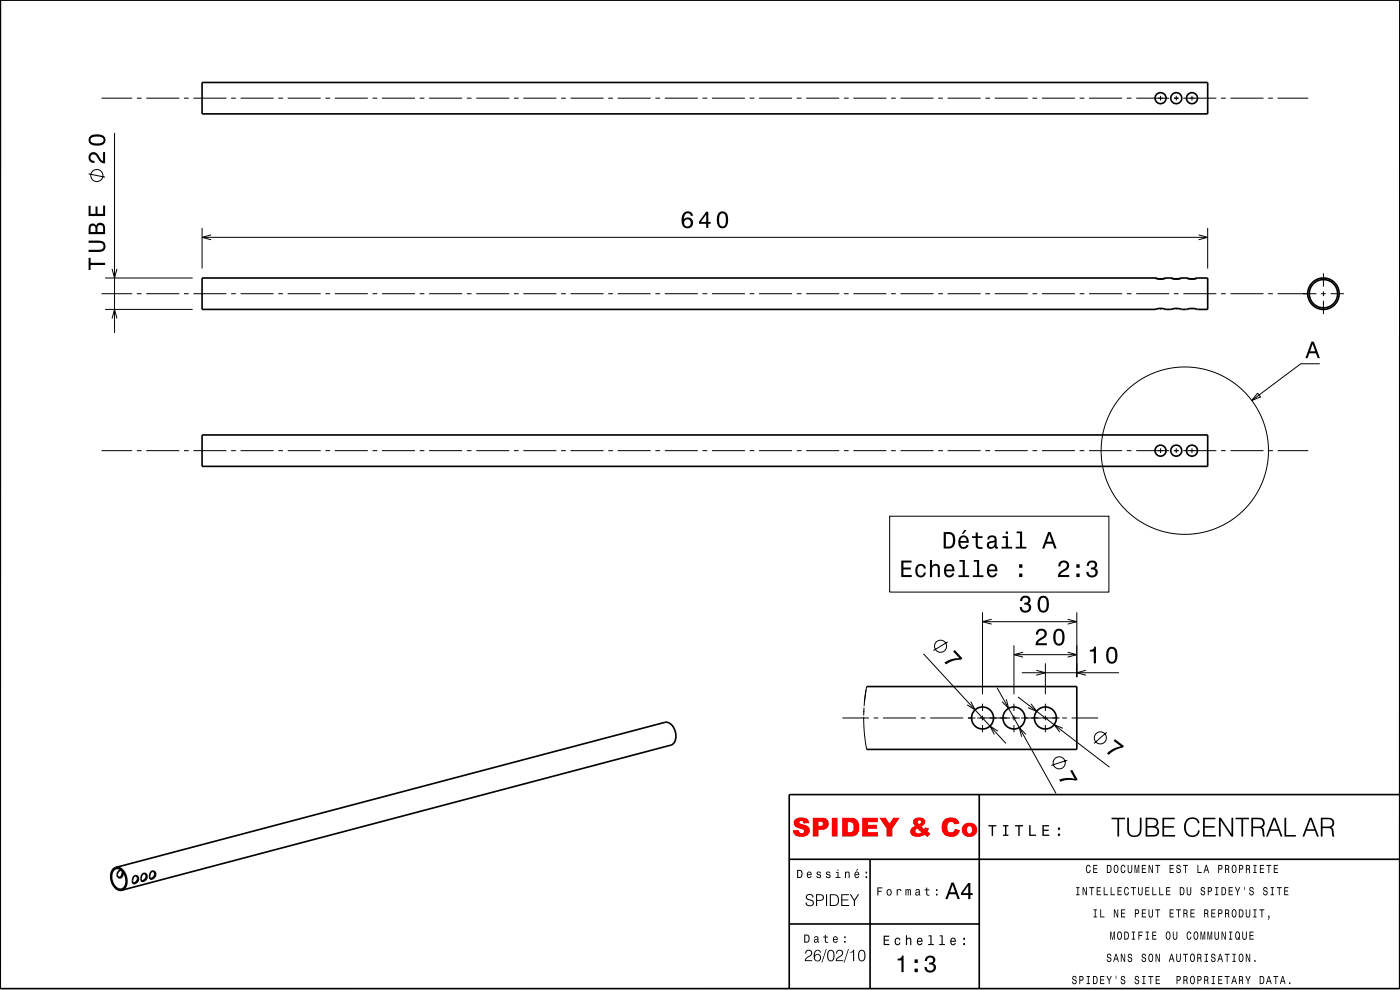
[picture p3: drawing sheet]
<svg xmlns="http://www.w3.org/2000/svg" width="297mm" height="210mm" viewBox="0 0 297 210" stroke-linecap="round" stroke-linejoin="round" font-family="sans-serif">
<g fill="none" stroke="#000" stroke-width=".21">
<path d="M246.2 19.3h.1M249.5 19.3h.1M252.9 19.3h.1M21.5 20.8h6.5M29 20.8h1M31 20.8h7M39 20.8h1M41 20.8h7M49 20.8h1M51 20.8h7M59 20.8h1M61 20.8h7"/>
<path d="M69 20.8h1M71 20.8h7M79 20.8h1M81 20.8h7M89 20.8h1M91 20.8h7M99 20.8h1M101 20.8h7M109 20.8h1M111 20.8h7M119 20.8h1M121 20.8h7"/>
<path d="M129 20.8h1M131 20.8h7M139 20.8h1M141 20.8h7M149 20.8h1M151 20.8h7M159 20.8h1M161 20.8h7M169 20.8h1M171 20.8h7M179 20.8h1M181 20.8h7"/>
<path d="M189 20.8h1M191 20.8h7M199 20.8h1M201 20.8h7M209 20.8h1M211 20.8h7M219 20.8h1M221 20.8h7M229 20.8h1M231 20.8h7M239 20.8h1M241 20.8h7"/>
<path d="M246.2 20.3v1M246.2 22.3h.1M249 20.8h1M249.5 20.3v1M249.5 22.3h.1M251 20.8h7M252.9 20.3v1M252.9 22.3h.1M259 20.8h1M261 20.8h7M269 20.8h1M271 20.8h6.5"/>
<path d="M22.3 59h18.6M42.9 48.3v8.7M246.2 58.9v.3M249.5 58.9v.3M252.9 58.9v.3M256.2 48.3v8.7M280.8 58v2.8M21.5 62.3h6.5M22.3 65.6h18.6M29 62.3h1M31 62.3h7M39 62.3h1"/>
<path d="M41 62.3h7M49 62.3h1M51 62.3h7M59 62.3h1M61 62.3h7M69 62.3h1M71 62.3h7M79 62.3h1M81 62.3h7M89 62.3h1M91 62.3h7M99 62.3h1"/>
<path d="M101 62.3h7M109 62.3h1M111 62.3h7M119 62.3h1M121 62.3h7M129 62.3h1M131 62.3h7M139 62.3h1M141 62.3h7M149 62.3h1M151 62.3h7M159 62.3h1"/>
<path d="M161 62.3h7M169 62.3h1M171 62.3h7M179 62.3h1M181 62.3h7M189 62.3h1M191 62.3h7M199 62.3h1M201 62.3h7M209 62.3h1M211 62.3h7M219 62.3h1"/>
<path d="M221 62.3h7M229 62.3h1M231 62.3h7M239 62.3h1M241 62.3h7M246.2 65.4v.3M249 62.3h1M249.5 65.4v.3M251 62.3h7M252.9 65.4v.3M259 62.3h1M261 62.3h7"/>
<path d="M269 62.3h1M271 62.3h8.3M280.3 62.3h1M280.8 61.8v1M280.8 63.8v2.8M282.3 62.3h2.8M21.5 95.6h6.5M29 95.6h1M31 95.6h7M39 95.6h1M41 95.6h7M49 95.6h1"/>
<path d="M51 95.6h7M59 95.6h1M61 95.6h7M69 95.6h1M71 95.6h7M79 95.6h1M81 95.6h7M89 95.6h1M91 95.6h7M99 95.6h1M101 95.6h7M109 95.6h1"/>
<path d="M111 95.6h7M119 95.6h1M121 95.6h7M129 95.6h1M131 95.6h7M139 95.6h1M141 95.6h7M149 95.6h1M151 95.6h7M159 95.6h1M161 95.6h7M169 95.6h1"/>
<path d="M171 95.6h7M179 95.6h1M181 95.6h7M189 95.6h1M191 95.6h7M199 95.6h1M201 95.6h7M209 95.6h1M211 95.6h7M219 95.6h1M221 95.6h7M229 95.6h1"/>
<path d="M231 95.6h7M239 95.6h1M241 95.6h7M246.2 94.1h.1M246.2 95.1v1M246.2 97.1h.1M249 95.6h1M249.5 94.1h.1M249.5 95.1v1M249.5 97.1h.1M251 95.6h7M252.9 94.1h.1"/>
<path d="M252.9 95.1v1M252.9 97.1h.1M259 95.6h1M261 95.6h7M269 95.6h1M271 95.6h6.5M208.4 129.9v17.4M215.1 136.9v10.4M228.4 129.9v13.7M178.7 152.3h5.6M183.2 152.1l.2 3.5 .5 3.4M183.2 152.3h.1"/>
<path d="M183.3 150.8l-.1 1M183.3 150.1l-.1 1M183.7 146.3l-.4 3.5M183.9 145.6l-.5 3.5M185.3 152.3h1M187.3 152.3h7M195.3 152.3h1M197.3 152.3h7M205.3 152.3h1.6M207.3 152.3h7M208.4 149.3v1.5M208.4 151.8v1"/>
<path d="M208.4 153.8v1.5M214.6 152.3h1.7M215.1 149.3v1.5M215.1 151.8v1M215.1 153.8v1.5M216.6 152.3h8.2M221.8 140.7v6.6M221.8 149.3v1.5M221.8 151.8v1M221.8 153.8v1.5M225.3 152.3h1M227.3 152.3h5.7"/>
<circle cx="251.3" cy="95.6" r="17.8"/>
</g>
<g fill="none" stroke="#000" stroke-width=".35">
<path d="M42.9 17.5h213.3v6.7h-213.3zM245 59h-202.1v6.6h202.1l1.1-.2 1.3 .2 2-.2 1.3 .2 2.1-.2 1.2 .2h2.2v-6.6h-2.2l-1 .2-1.3-.2M245 59l1.1 .2 2.3-.2M245 59l1.1 .2 1.2-.2M248.4 59l1 .2 2.3-.2M248.4 59l1 .2 1.2-.2M251.7 59l1.1 .2 1.2-.2M42.9 92.3h213.3v6.6h-213.3zM183.9 145.6h44.5v13.4h-44.5M207.7 168.6v41.1M296.9 168.6h-129.5v41.1M24.2 184.5a1.42 1.42 0 0 1 2.2 .9 2.3 2.3 0 0 1-.6 3.2 2.31 2.31 0 0 1-2.1-2.8l.1-.7z"/>
<path d="M24.6 184l116.4-30.8a2.52 2.52 0 0 1 2.4 2.9v.3a1.76 1.76 0 0 1-1.1 1.7l-116.5 30.7M24.6 184a2.49 2.49 0 0 0-.7 3.6l.3 .4a1.68 1.68 0 0 0 1.6 .8M24.6 184a2.52 2.52 0 0 1 2.3 2.9v.2a1.76 1.76 0 0 1-1.1 1.7M25.7 184.5l-.5 .3-.3 .4v.4l.2 .4 .4 .2 .3-.2 .3-1M25.9 184.7l-.2 1.1-.2 .3h-.3M28.4 185.9l.6-.1 .4 .6-.3 .7-.6 .3-.3-.1-.1-.4zM28.9 185.8l.3 .4-.1 .5-.3 .5-.6 .2M30.2 185.4l.3-.1h.4l.3 .6-.3 .7-.6 .3-.3-.1-.1-.3zM30.7 185.3l.3 .4v.5l-.4 .4-.5 .3M32.1 185l.2-.2h.3l.4 .6-.2 .7-.7 .4-.2-.1-.2-.4zM32.5 184.8l.3 .4v.5l-.4 .5-.5 .2M167.4 196h40.3"/>
<path d="M167.4 182.3h129.5M184.6 182.3v27.4M296.9 209.7h-296.9l.1-209.7h296.9l-.1 209.7"/>
<circle cx="246.2" cy="20.8" r="1.17"/>
<circle cx="249.5" cy="20.8" r="1.17"/>
<circle cx="252.9" cy="20.8" r="1.17"/>
<circle cx="280.8" cy="62.3" r="3"/>
<circle cx="280.8" cy="62.3" r="3.3"/>
<circle cx="246.2" cy="95.6" r="1.17"/>
<circle cx="249.5" cy="95.6" r="1.17"/>
<circle cx="252.9" cy="95.6" r="1.17"/>
<circle cx="208.4" cy="152.3" r="2.33"/>
<circle cx="215.1" cy="152.3" r="2.33"/>
<circle cx="221.8" cy="152.3" r="2.33"/>
</g>
<g fill="#000">
<path d="M209.7 175v.3h.7v2h.3v-2h.7v-.3zM212.8 175v.3h.4v1.7h-.4v.3h1.1v-.3h-.4v-1.7h.4v-.3zM215.3 175v.3h.7v2h.3v-2h.7v-.3zM218.3 175v2.3h1.5v-.3h-1.2v-2zM221.1 175v2.3h1.5v-.3h-1.2v-.7h1.1v-.3h-1.1v-.7h1.2v-.3zM224.4 176.8v.5h.5v-.5zM224.4 175.5v.5h.5v-.5z" fill-rule="evenodd"/>
<path d="M235.8 173.5v.3h1.2v3.7h.4v-3.7h1.3v-.3zM239.1 173.5v2.5a1.52 1.52 0 0 0 1.5 1.6 1.52 1.52 0 0 0 1.6-1.6v-2.5h-.4v2.5a1.16 1.16 0 0 1-1.2 1.2 1.16 1.16 0 0 1-1.1-1.2v-2.5zM243 173.5v4a4.1 4.1 0 0 0 2.6-.3 1.1 1.1 0 0 0-.5-1.9 1.02 1.02 0 0 0 .6-1.3 1.02 1.02 0 0 0-1.3-.5zM243.4 173.8a1.88 1.88 0 0 1 1.9 .4 .69 .69 0 0 1-.6 1h-1.3zM243.4 175.5h1.1a.82 .82 0 0 1 1 .9 .82 .82 0 0 1-1 .7h-1.1zM246.6 173.5v4h2.7v-.4h-2.3v-1.5h2v-.4h-2v-1.4h2.2v-.3zM251.7 173.9a2.55 2.55 0 0 0 .5 3.5 1.6 1.6 0 0 0 2.3-1.3h-.3a1.26 1.26 0 0 1-1.3 1.2 1.26 1.26 0 0 1-1.2-1.1 1.8 1.8 0 0 1 1.2-2.5 1.08 1.08 0 0 1 1.2 .9h.4a1.6 1.6 0 0 0-1.2-1.2 1.6 1.6 0 0 0-1.6 .5zM255.2 173.5v4h2.7v-.4h-2.3v-1.5h2v-.4h-2v-1.4h2.2v-.3zM258.6 173.5v4h.4v-3.5l2.2 3.5h.4v-4h-.4v3.4l-2.2-3.4zM262.1 173.5v.3h1.3v3.7h.3v-3.7h1.3v-.3zM265.5 173.5v4h.3v-1.8h1.6a1.43 1.43 0 0 1 .5 1.6l.1 .2h.4l-.2-1.1a.83 .83 0 0 0-.5-.9 1.11 1.11 0 0 0 .5-1.4 1.11 1.11 0 0 0-1.4-.6zM265.8 173.8h1.1a.81 .81 0 0 1 1 .7 .81 .81 0 0 1-1 .8h-1.1zM270.1 173.5l-1.5 4h.4l.4-1.3h1.8l.5 1.3h.4l-1.6-4zM270.3 173.8l.8 2.1h-1.5zM272.5 173.5v4h2.4v-.4h-2v-3.6zM277.8 173.5l-1.5 4h.4l.4-1.3h1.8l.5 1.3h.4l-1.5-4zM278 173.8l.8 2.1h-1.5zM280.2 173.5v4h.4v-1.8h1.5a1.2 1.2 0 0 1 .5 1.3l.1 .5h.4l-.2-1.1a.84 .84 0 0 0-.5-.9 1.11 1.11 0 0 0 .6-1.4 1.11 1.11 0 0 0-1.5-.6zM280.6 173.8h1a.81 .81 0 0 1 1.1 .7 .81 .81 0 0 1-1.1 .8h-1z" fill-rule="evenodd"/>
<path d="M169.1 184.5v1.7a.93 .93 0 0 0 1.1-.5 .93 .93 0 0 0-.4-1.2zM169.3 184.7a.65 .65 0 0 1 .7 .7 .65 .65 0 0 1-.7 .6zM171.3 185l-.1 .3a.62 .62 0 0 0 0 .7 .62 .62 0 0 0 .8 .2l.2-.3-.6 .2-.2-.5 .8-.1a.53 .53 0 0 0-.3-.6 .53 .53 0 0 0-.6 .1zM171.5 185.2l.3-.1 .2 .4h-.6zM173.3 185a.52 .52 0 0 0 .1 .6 .52 .52 0 0 0 .5 .1 .28 .28 0 0 1-.2 .4 .28 .28 0 0 1-.3-.3h-.2a.47 .47 0 0 0 .6 .5 .47 .47 0 0 0 .2-.8l-.5-.1a.25 .25 0 0 1 .2-.4 .25 .25 0 0 1 .3 .3h.2l-.3-.4zM175.4 185a.52 .52 0 0 0 0 .6 .52 .52 0 0 0 .6 .1 .28 .28 0 0 1-.3 .4 .28 .28 0 0 1-.3-.3h-.2a.47 .47 0 0 0 .6 .5 .47 .47 0 0 0 .2-.8l-.5-.1a.25 .25 0 0 1 .2-.4 .25 .25 0 0 1 .3 .3h.2l-.3-.4zM177.3 185v.1h.4v1h-.5v.1h1.1v-.1h-.4v-1.1zM177.7 184.5v.2h.2v-.2zM179.3 184.9v1.3h.2v-.9l.3-.2 .2 .2v.9h.2v-.8a.41 .41 0 0 0-.2-.5 .41 .41 0 0 0-.5 .2v-.2zM181.8 184.3l-.2 .4 .5-.4zM181.4 185l-.1 .3a.62 .62 0 0 0 0 .7 .62 .62 0 0 0 .8 .2l.2-.3-.6 .2-.2-.5 .8-.1a.53 .53 0 0 0-.3-.6 .53 .53 0 0 0-.6 .1zM181.6 185.2l.3-.1 .2 .4h-.6zM183.6 185.9v.3h.4v-.3zM183.6 184.9v.4h.4v-.4z" fill-rule="evenodd"/>
<path d="M171.2 189.8a.73 .73 0 0 0-.2 .9 .73 .73 0 0 0 .9 .3 .56 .56 0 0 1 .5 .8 .56 .56 0 0 1-.9 .2l-.3-.3-.1-.3h-.2a.88 .88 0 0 0 .9 .9 .88 .88 0 0 0 .8-1l-.4-.4-.6-.2a.46 .46 0 0 1-.4-.5 .46 .46 0 0 1 .6-.4 .54 .54 0 0 1 .6 .6h.2a.87 .87 0 0 0-.5-.8 .87 .87 0 0 0-.9 .2zM173.1 189.7v2.5h.2v-1.1a1.07 1.07 0 0 0 1.5-.7 .68 .68 0 0 0-.8-.7zM173.3 189.9h.7a.5 .5 0 0 1 .6 .4 .5 .5 0 0 1-.4 .6h-.9zM175.2 189.7v2.5h.3v-2.5zM176 189.7v2.5a1.66 1.66 0 0 0 1.9-.5 1.27 1.27 0 0 0 0-1.4 1.27 1.27 0 0 0-1.3-.6zM176.3 189.9a1.22 1.22 0 0 1 1.4 .5 1.12 1.12 0 0 1-.1 1.3 1.12 1.12 0 0 1-1.3 .3zM178.5 189.7v2.5h1.6v-.2h-1.4v-1h1.3v-.2h-1.3v-.9h1.4v-.2zM180.3 189.7l.8 1.4v1.1h.3v-1.1l.9-1.4h-.3l-.7 1.2-.8-1.2z" fill-rule="evenodd"/>
<path d="M170.6 198.2v1.8a.92 .92 0 0 0 1.1-.6 .92 .92 0 0 0-.4-1.1zM170.8 198.4a.65 .65 0 0 1 .7 .7 .65 .65 0 0 1-.7 .7zM172.8 198.7l-.1 .3h.2a.26 .26 0 0 1 .3-.2 .26 .26 0 0 1 .2 .3 .49 .49 0 0 0-.7 .2 .49 .49 0 0 0 .2 .7l.5-.2 .1 .1 .3 .1v-.2h-.2l-.1-1.1-.3-.1zM172.9 199.5a.28 .28 0 0 1 .5 0 .28 .28 0 0 1-.5 0zM175 198.3v.4h-.4v.2h.4l.1 1 .6 .1v-.2l-.5-.1v-.2v-.6h.5v-.2h-.5v-.4zM176.8 198.8l-.1 .2a.62 .62 0 0 0 .1 .8 .62 .62 0 0 0 .7 .1l.2-.3-.6 .2-.2-.4 .8-.1a.53 .53 0 0 0-.2-.6 .53 .53 0 0 0-.7 .1zM177 198.9l.3-.1 .2 .4h-.6zM179.1 199.6v.4h.3v-.4zM179.1 198.6v.4h.3v-.4z" fill-rule="evenodd"/>
<path d="M186.1 188.2v1.7h.2v-.7h.7v-.2h-.7v-.6h.9v-.2zM188.2 188.8l-.1 .2a.62 .62 0 0 0 .1 .8 .62 .62 0 0 0 .8 0l.1-.2a.62 .62 0 0 0-.1-.8 .62 .62 0 0 0-.8 0zM188.4 188.9l.1-.1a.49 .49 0 0 1 .5 .5 .49 .49 0 0 1-.5 .5l-.2-.3zM190.2 188.6v1.3h.2l.1-1 .4-.1 .1 .2h.2a.42 .42 0 0 0-.3-.4 .42 .42 0 0 0-.5 .2v-.2zM192.1 188.6v1.3h.2v-1l.2-.1 .1 1.1h.2v-1l.1-.1 .1 1.1h.2l-.1-1.3-.4 .2-.2-.2-.2 .2v-.2zM194.3 188.7l-.1 .3h.2a.26 .26 0 0 1 .3-.2 .26 .26 0 0 1 .2 .3 .49 .49 0 0 0-.6 .2 .49 .49 0 0 0 .1 .7l.5-.2 .1 .1h.3v-.1h-.2l-.1-1.1zM194.4 189.5a.28 .28 0 0 1 .5 0 .28 .28 0 0 1-.5 0zM196.5 188.3v.4h-.4v.1h.4l.1 1.1 .6 .1v-.2l-.5-.1v-.2v-.7h.5v-.1h-.5v-.4zM198.6 189.6v.3h.3v-.3zM198.6 188.6v.4h.3v-.4z" fill-rule="evenodd"/>
<path d="M201.8 187.2l-1.2 3.5h.4l.4-1h1.4l.4 1h.4l-1.3-3.5zM202.1 187.7l.5 1.6h-1.1zM205.4 187.3l-1.5 2.1v.5h1.5v.8h.5v-.8h.5v-.4h-.5v-2.2zM205.4 187.9v1.6h-1.1z" fill-rule="evenodd"/>
<path d="M228.3 188.2v.2h.3v1.3h-.3v.2h.7v-.2h-.2v-1.3h.2v-.2zM229.7 188.2v1.7h.1v-1.4l.6 1.4h.2v-1.7h-.2v1.4l-.5-1.4zM231.1 188.2v.2h.4v1.5h.2v-1.5h.4v-.2zM232.7 188.2v1.7h.8v-.2h-.7v-.6h.7v-.2h-.7v-.5h.7v-.2zM234.1 188.2v1.7h.9v-.2h-.7v-1.5zM235.6 188.2v1.7h.9v-.2h-.7v-1.5zM237.1 188.2v1.7h.9v-.2h-.7v-.6h.6v-.2h-.6v-.5h.6v-.2zM238.8 188.2a1.15 1.15 0 0 0 .2 1.7 .6 .6 0 0 0 .5-.6h-.2l-.2 .4a.75 .75 0 0 1-.5-.6 .75 .75 0 0 1 .4-.8l.3 .4h.2l-.1-.2a.43 .43 0 0 0-.6-.3zM239.9 188.2v.2h.5v1.5h.1v-1.5h.5v-.2zM241.4 188.2l.1 1.4a.46 .46 0 0 0 .4 .3 .46 .46 0 0 0 .5-.3v-1.4h-.2v1.3l-.3 .2-.3-.2v-1.3zM243 188.2v1.7h.9v-.2h-.7v-.6h.6v-.2h-.6v-.5h.6v-.2zM244.5 188.2v1.7h.9v-.2h-.8v-1.5zM245.9 188.2v1.7h.9v-.2h-.7v-1.5zM247.4 188.2v1.7h.9v-.2h-.7v-.6h.6v-.2h-.6v-.5h.7v-.2zM250.3 188.2v1.7a.93 .93 0 0 0 1-.6 .93 .93 0 0 0-.3-1.1zM250.5 188.4a.68 .68 0 0 1 .6 .5 .68 .68 0 0 1-.4 .8h-.2zM251.7 188.2l.1 1.4a.46 .46 0 0 0 .4 .3 .46 .46 0 0 0 .5-.3v-1.4h-.2v1.3l-.3 .2-.2-.2-.1-1.3zM254.8 188.3a.59 .59 0 0 0 0 .6 .59 .59 0 0 0 .6 .3 .32 .32 0 0 1-.2 .5 .32 .32 0 0 1-.3-.4h-.2a.53 .53 0 0 0 .5 .6 .53 .53 0 0 0 .5-.6 .53 .53 0 0 0-.6-.4 .28 .28 0 0 1-.2-.4 .28 .28 0 0 1 .4-.2 .28 .28 0 0 1 .2 .4h.1a.47 .47 0 0 0-.2-.5 .47 .47 0 0 0-.6 .1zM256.2 188.2v1.7h.2v-.7a.52 .52 0 0 0 .7-.4 .52 .52 0 0 0-.4-.6zM256.4 188.4h.3a.28 .28 0 0 1 .2 .3 .28 .28 0 0 1-.3 .3h-.2zM257.8 188.2v.2h.2v1.3h-.2v.2h.7v-.2h-.3v-1.3h.3v-.2zM259.1 188.2v1.7a.93 .93 0 0 0 1-.6 .93 .93 0 0 0-.3-1.1zM259.3 188.4a.68 .68 0 0 1 .7 .5 .68 .68 0 0 1-.4 .8h-.3zM260.6 188.2v1.7h.9v-.2h-.7v-.6h.7v-.2h-.7v-.5h.7v-.2zM262 188.2l.5 1v.7h.2v-.7l.4-1h-.2l-.3 .8-.4-.8zM264 188.1v.7h.1v-.7zM265.2 188.3a.59 .59 0 0 0-.1 .6 .59 .59 0 0 0 .6 .3 .32 .32 0 0 1-.2 .5 .32 .32 0 0 1-.3-.4h-.2a.53 .53 0 0 0 .5 .6 .53 .53 0 0 0 .5-.6 .53 .53 0 0 0-.6-.4 .28 .28 0 0 1-.2-.4 .28 .28 0 0 1 .4-.2 .28 .28 0 0 1 .2 .4h.2a.47 .47 0 0 0-.3-.5 .47 .47 0 0 0-.5 .1zM268.1 188.3a.59 .59 0 0 0 0 .6 .59 .59 0 0 0 .6 .3 .32 .32 0 0 1-.2 .5 .32 .32 0 0 1-.4-.4h-.2a.53 .53 0 0 0 .6 .6 .53 .53 0 0 0 .5-.6 .53 .53 0 0 0-.7-.4 .28 .28 0 0 1-.1-.4 .28 .28 0 0 1 .3-.2 .28 .28 0 0 1 .2 .4h.2a.47 .47 0 0 0-.2-.5 .47 .47 0 0 0-.6 .1zM269.6 188.2v.2h.2v1.3h-.2v.2h.7v-.2h-.3v-1.3h.3v-.2zM270.9 188.2v.2h.4v1.5h.2v-1.5h.4v-.2zM272.4 188.2v1.7h.9v-.2h-.7v-.6h.6v-.2h-.6v-.5h.7v-.2z" fill-rule="evenodd"/>
<path d="M230.7 183.5a1.15 1.15 0 0 0 .2 1.7 .6 .6 0 0 0 .5-.7h-.2l-.2 .5a.75 .75 0 0 1-.5-.7 .75 .75 0 0 1 .4-.7l.3 .4h.2l-.1-.2a.44 .44 0 0 0-.6-.3zM231.9 183.5v1.7h.9v-.2h-.7v-.6h.6v-.2h-.6v-.5h.7v-.2zM234.8 183.5v1.7a.93 .93 0 0 0 1-.6 .93 .93 0 0 0-.3-1.1zM235 183.7a.68 .68 0 0 1 .7 .5 .68 .68 0 0 1-.4 .8h-.3zM236.5 183.5a1.16 1.16 0 0 0 .3 1.7 1.01 1.01 0 0 0 .5-.9 1.01 1.01 0 0 0-.5-.9zM236.6 183.7l.2-.1a.91 .91 0 0 1 0 1.4l-.3-.4zM238 183.5a1.15 1.15 0 0 0 .3 1.7 .6 .6 0 0 0 .5-.7h-.2l-.2 .5a.76 .76 0 0 1-.5-.7 .76 .76 0 0 1 .4-.7l.2 .4h.2v-.2a.44 .44 0 0 0-.7-.3zM239.2 183.5l.1 1.3a.46 .46 0 0 0 .4 .4 .46 .46 0 0 0 .5-.4v-1.3h-.2v1.3l-.3 .2-.3-.2v-1.3zM240.7 183.5v1.7h.1v-1.6l.3 1.6h.2l.2-1.6v1.6h.2v-1.7h-.3l-.2 1.5-.3-1.5zM242.2 183.5v1.7h.9v-.2h-.7v-.6h.6v-.2h-.6v-.5h.7v-.2zM243.7 183.5v1.7h.1v-1.4l.6 1.4h.2v-1.7h-.2v1.4l-.5-1.4zM245.1 183.5v.2h.4v1.5h.2v-1.5h.4v-.2zM248.1 183.5v1.7h.9v-.2h-.7v-.6h.6v-.2h-.6v-.5h.7v-.2zM249.7 183.6a.59 .59 0 0 0-.1 .6 .59 .59 0 0 0 .6 .3 .32 .32 0 0 1-.1 .5 .32 .32 0 0 1-.4-.4h-.2a.53 .53 0 0 0 .5 .6 .53 .53 0 0 0 .6-.6 .53 .53 0 0 0-.7-.4 .28 .28 0 0 1-.1-.4 .28 .28 0 0 1 .3-.2 .28 .28 0 0 1 .2 .4h.2a.47 .47 0 0 0-.3-.5 .47 .47 0 0 0-.5 .1zM251 183.5v.2h.4v1.5h.2v-1.5h.4v-.2zM254 183.5v1.7h.9v-.2h-.7v-1.5zM255.8 183.5l-.5 1.7h.2l.1-.5h.6l.1 .5h.2l-.5-1.7zM255.9 183.7l.2 .8h-.4zM258.4 183.5v1.7h.2v-.7a.52 .52 0 0 0 .7-.4 .52 .52 0 0 0-.4-.6zM258.6 183.7h.3a.29 .29 0 0 1 .3 .3 .29 .29 0 0 1-.3 .2h-.3zM259.9 183.5v1.7h.2v-.7h.4l.1 .7h.2l-.2-.9a.5 .5 0 0 0 .2-.5 .5 .5 0 0 0-.4-.3zM260.1 183.7h.2a.29 .29 0 0 1 .3 .3 .29 .29 0 0 1-.3 .2h-.2zM261.6 183.5a1.15 1.15 0 0 0 .2 1.7 1.01 1.01 0 0 0 .6-.9 1.01 1.01 0 0 0-.6-.9zM261.7 183.7l.1-.1a.9 .9 0 0 1 0 1.4l-.3-.4v-.6zM262.9 183.5v1.7h.1v-.7a.52 .52 0 0 0 .7-.4 .52 .52 0 0 0-.4-.6zM263 183.7h.3a.29 .29 0 0 1 .3 .3 .29 .29 0 0 1-.3 .2h-.3zM264.3 183.5v1.7h.2v-.7h.4l.1 .7h.2l-.2-.9a.5 .5 0 0 0 .2-.5 .5 .5 0 0 0-.4-.3zM264.5 183.7h.2a.29 .29 0 0 1 .3 .3 .29 .29 0 0 1-.3 .2h-.2zM265.9 183.5v.2h.2v1.3h-.2v.2h.7v-.2h-.3v-1.3h.3v-.2zM267.3 183.5v1.7h.9v-.2h-.7v-.6h.6v-.2h-.6v-.5h.6v-.2zM268.7 183.5v.2h.4v1.5h.2v-1.5h.4v-.2zM270.2 183.5v1.7h.9v-.2h-.7v-.6h.6v-.2h-.6v-.5h.7v-.2z" fill-rule="evenodd"/>
<path d="M232 192.9v.2h.3v1.3h-.3v.2h.7v-.2h-.3v-1.3h.3v-.2zM233.4 192.9v1.7h.9v-.2h-.7v-1.5zM236.3 192.9v1.7h.2v-1.4l.5 1.4h.2v-1.7h-.1v1.4l-.6-1.4zM237.8 192.9v1.7h.9v-.2h-.7v-.6h.6v-.2h-.6v-.5h.7v-.2zM240.8 192.9v1.7h.1v-.7a.52 .52 0 0 0 .8-.3 .52 .52 0 0 0-.5-.7zM240.9 193.1h.3a.29 .29 0 0 1 .3 .3 .29 .29 0 0 1-.3 .3h-.3zM242.2 192.9v1.7h.9v-.2h-.7v-.6h.6v-.2h-.6v-.5h.7v-.2zM243.6 192.9v1.1a.54 .54 0 0 0 .5 .7l.5-.4v-1.4h-.2v1.3l-.3 .3-.3-.3v-1.3zM245.1 192.9v.2h.4v1.5h.2v-1.5h.4v-.2zM248.1 192.9v1.7h.9v-.2h-.7v-.6h.6v-.2h-.6v-.5h.7v-.2zM249.5 192.9v.2h.4v1.5h.2v-1.5h.4v-.2zM251 192.9v1.7h.2v-.7h.5l.1 .7h.2l-.2-.8a.7 .7 0 0 0-.1-.9zM251.2 193.1h.3a.29 .29 0 0 1 .2 .3 .29 .29 0 0 1-.3 .3h-.2zM252.5 192.9v1.7h.9v-.2h-.7v-.6h.7v-.2h-.7v-.5h.7v-.2zM255.5 192.9v1.7h.2v-.7h.4l.1 .7h.2l-.2-.8a.7 .7 0 0 0-.1-.9zM255.7 193.1h.2a.29 .29 0 0 1 .3 .3 .29 .29 0 0 1-.3 .3h-.2zM257 192.9v1.7h.9v-.2h-.7v-.6h.6v-.2h-.6v-.5h.6v-.2zM258.4 192.9v1.7h.2v-.7a.52 .52 0 0 0 .7-.3 .52 .52 0 0 0-.4-.7zM258.6 193.1h.3a.29 .29 0 0 1 .3 .3 .29 .29 0 0 1-.3 .3h-.3zM259.9 192.9v1.7h.2v-.7h.4l.1 .7h.2l-.2-.8a.5 .5 0 0 0 .2-.5 .5 .5 0 0 0-.4-.4zM260.1 193.1h.2a.29 .29 0 0 1 .3 .3 .29 .29 0 0 1-.3 .3h-.2zM261.6 192.9a1.15 1.15 0 0 0 .2 1.8 1.01 1.01 0 0 0 .6-.9 1.01 1.01 0 0 0-.6-1zM261.7 193.1h.1a.91 .91 0 0 1 0 1.4l-.3-.4v-.6zM262.8 192.9v1.7a.93 .93 0 0 0 1-.6 .93 .93 0 0 0-.3-1zM263 193.1a.68 .68 0 0 1 .7 .5 .68 .68 0 0 1-.4 .8h-.3zM264.3 192.9v1.1a.54 .54 0 0 0 .5 .7l.4-.4v-1.4h-.2v1.3l-.2 .3-.3-.3v-1.3zM265.9 192.9v.2h.2v1.3h-.2v.2h.7v-.2h-.3v-1.3h.3v-.2zM267.2 192.9v.2h.4v1.5h.2v-1.5h.4v-.2zM269 194.2v.4l.2 .1-.2 .4 .2-.1 .1-.4v-.4z" fill-rule="evenodd"/>
<path d="M235.5 197.6v1.7h.2v-1.5l.2 1.5h.2l.3-1.5v1.5h.1v-1.7h-.2l-.3 1.5-.2-1.5zM237.3 197.6a1.15 1.15 0 0 0 .2 1.8 1.02 1.02 0 0 0 0-1.8zM237.4 197.8h.1a.91 .91 0 0 1 0 1.4l-.3-.4zM238.5 197.6v1.7a.93 .93 0 0 0 1-.5 .93 .93 0 0 0-.3-1.1zM238.7 197.8a.68 .68 0 0 1 .6 .6 .68 .68 0 0 1-.3 .7h-.3zM240.1 197.6v.2h.3v1.3h-.3v.2h.7v-.2h-.3v-1.3h.3v-.2zM241.5 197.6v1.7h.2v-.8h.6v-.2h-.6v-.5h.7v-.2zM243 197.6v.2h.3v1.3h-.3v.2h.7v-.2h-.2v-1.3h.2v-.2zM244.4 197.6v1.7h.9v-.2h-.7v-.6h.7v-.2h-.7v-.5h.7v-.2zM247.6 197.6a1.15 1.15 0 0 0 .2 1.8 1.02 1.02 0 0 0 0-1.8zM247.7 197.8h.1a.91 .91 0 0 1 0 1.4l-.3-.4zM248.8 197.6v1.4a.46 .46 0 0 0 .5 .4 .46 .46 0 0 0 .4-.4l.1-1.4h-.2v1.3l-.3 .3-.3-.3v-1.3zM252 197.6a1.15 1.15 0 0 0 .3 1.8 .61 .61 0 0 0 .5-.7h-.2l-.2 .4a.75 .75 0 0 1-.5-.6 .75 .75 0 0 1 .4-.7l.2 .3h.2v-.2a.43 .43 0 0 0-.7-.3zM253.5 197.6a1.15 1.15 0 0 0 .2 1.8 1.01 1.01 0 0 0 .6-.9 1.01 1.01 0 0 0-.6-.9zM253.6 197.8h.1a.9 .9 0 0 1 0 1.4l-.3-.4v-.6zM254.7 197.6v1.7h.1v-1.5l.3 1.5h.2l.2-1.5v1.5h.2v-1.7h-.3l-.2 1.5-.3-1.5zM256.1 197.6v1.7h.2v-1.5l.3 1.5h.1l.3-1.5v1.5h.2v-1.7h-.3l-.2 1.5-.3-1.5zM257.6 197.6v1.1a.54 .54 0 0 0 .5 .7l.4-.2 .1-.2v-1.4h-.2v1.3l-.3 .3-.3-.3v-1.3zM259.1 197.6v1.7h.2v-1.4l.5 1.4h.3v-1.7h-.2v1.4l-.5-1.4zM260.7 197.6v.2h.3v1.3h-.3v.2h.7v-.2h-.2v-1.3h.2v-.2zM262.3 197.6a1.15 1.15 0 0 0 .2 1.8l.4-.2 .1 .2 .1-.1-.1-.2a1 1 0 0 0-.5-1.5zM262.4 197.8h.3l.1 .4v.7l-.1-.2-.1 .2v.2a.8 .8 0 0 1-.2-1.3zM263.5 197.6l.1 1.4a.46 .46 0 0 0 .4 .4 .46 .46 0 0 0 .5-.4v-1.4h-.2v1.3l-.3 .3-.3-.3v-1.3zM265.1 197.6v1.7h.9v-.2h-.7v-.6h.6v-.2h-.6v-.5h.6v-.2z" fill-rule="evenodd"/>
<path d="M171 201.7l-.2 .6h.2a.55 .55 0 0 1 .5-.6 .55 .55 0 0 1 .6 .4 .55 .55 0 0 1-.4 .6l-.8 .6-.2 .6h1.6v-.2h-1.3l.5-.6a.85 .85 0 0 0 .8-.7 .85 .85 0 0 0-.4-.9h-.7zM173 201.6l-.4 .9a.95 .95 0 0 0 .2 1.2 .95 .95 0 0 0 1.2 0 .78 .78 0 0 0 0-1.1 .78 .78 0 0 0-1.2 .1 .85 .85 0 0 1 .7-1.1l.3 .1 .1 .4h.3a.7 .7 0 0 0-.5-.6 .7 .7 0 0 0-.7 .1zM173 202.7a.57 .57 0 0 1 .8 .1 .57 .57 0 0 1 0 .7 .57 .57 0 0 1-.8 .1l-.1-.5zM175.2 201.3l-.9 2.9h.1l1-2.9zM175.7 201.8a1.43 1.43 0 0 0 .6 2.2 1.41 1.41 0 0 0 .3-2.5h-.7zM176 201.7h.5a1.69 1.69 0 0 1 0 2h-.5a1.7 1.7 0 0 1 0-2zM177.6 201.7l-.2 .6h.2a.55 .55 0 0 1 .4-.6 .55 .55 0 0 1 .7 .4 .55 .55 0 0 1-.5 .6l-.8 .6-.1 .6h1.6v-.2h-1.4l.5-.6a.85 .85 0 0 0 .8-.7 .85 .85 0 0 0-.4-.9h-.6zM179.9 201.3l-.9 2.9h.2l.9-2.9zM180.4 201.9v.2l.6-.2v2h.2v-2.4h-.2a.5 .5 0 0 1-.6 .4zM182.2 201.8a1.43 1.43 0 0 0 .6 2.2 1.41 1.41 0 0 0 .4-2.5h-.7zM182.6 201.7h.5a1.69 1.69 0 0 1 0 2h-.5a1.7 1.7 0 0 1 0-2z" fill-rule="evenodd"/>
<path d="M187.5 198.5v2h1.2v-.3h-1v-.6h.9v-.3h-.9v-.6h1v-.2zM190 199.1a.83 .83 0 0 0-.2 .9 .83 .83 0 0 0 .8 .5l.4-.6h-.2l-.2 .4a.58 .58 0 0 1-.6-.6 .58 .58 0 0 1 .6-.6l.2 .3h.2a.59 .59 0 0 0-.4-.5 .59 .59 0 0 0-.6 .2zM192.2 198.4v2.1h.2l.1-1.1 .3-.3 .3 .2v1.2h.2v-1a.48 .48 0 0 0-.3-.6 .48 .48 0 0 0-.6 .3v-.8zM194.7 199.1a.83 .83 0 0 0-.2 .9 .83 .83 0 0 0 .8 .5l.4-.5-.7 .3-.2-.5h.9v-.1a.61 .61 0 0 0-.3-.7 .61 .61 0 0 0-.7 .1zM194.9 199.2l.4-.1 .2 .5h-.7zM197 198.4v.2h.4v1.7h-.5v.2h1.2v-.2h-.5v-1.9zM199.4 198.4v.2h.3v1.7h-.5v.2h1.3v-.2h-.5v-1.9zM201.7 199.1a.83 .83 0 0 0-.1 .9 .83 .83 0 0 0 .8 .5l.4-.5-.8 .3-.2-.5h1v-.1a.61 .61 0 0 0-.3-.7 .61 .61 0 0 0-.8 .1zM201.9 199.2l.4-.1 .2 .5h-.7zM204.4 200v.5h.3v-.5zM204.4 198.9v.5h.3v-.5z" fill-rule="evenodd"/>
<path d="M190.4 203.4v.3h.8v2.5h.5v-3.5h-.3a.77 .77 0 0 1-1 .7zM194 205.5v.7h.7v-.7zM194 203.5v.8h.7v-.8zM196.5 203l-.3 .9h.5a.62 .62 0 0 1 .3-.8 .62 .62 0 0 1 .8 .3 .62 .62 0 0 1-.2 .8h-.5v.4a.72 .72 0 0 1 .9 .4 .72 .72 0 0 1-.5 1 .72 .72 0 0 1-.9-.5v-.4h-.5a1.18 1.18 0 0 0 1.5 1.2 1.18 1.18 0 0 0 .6-1.8l-.2-.2a.97 .97 0 0 0 .2-1.3 .97 .97 0 0 0-1.3-.2z" fill-rule="evenodd"/>
<path d="M227.6 207.1a.59 .59 0 0 0 0 .7 .59 .59 0 0 0 .5 .3 .32 .32 0 0 1-.1 .5 .32 .32 0 0 1-.4-.4h-.2a.53 .53 0 0 0 .5 .6 .53 .53 0 0 0 .6-.6 .53 .53 0 0 0-.7-.5 .28 .28 0 0 1-.1-.3 .28 .28 0 0 1 .3-.2 .28 .28 0 0 1 .2 .3h.2a.47 .47 0 0 0-.3-.5 .47 .47 0 0 0-.5 .1zM229 207v1.8h.2v-.8a.52 .52 0 0 0 .7-.3 .52 .52 0 0 0-.4-.7zM229.2 207.2h.2a.28 .28 0 0 1 .3 .3 .28 .28 0 0 1-.3 .3h-.2zM230.5 207v.2h.3v1.3h-.3v.3h.7v-.3h-.2v-1.3h.2v-.2zM231.9 207v1.8a.93 .93 0 0 0 1-.6 .93 .93 0 0 0-.3-1.1zM232.1 207.2a.68 .68 0 0 1 .6 .6 .68 .68 0 0 1-.4 .7h-.2zM233.4 207v1.8h.9v-.3h-.7v-.5h.6v-.2h-.6v-.6h.7v-.2zM234.7 207l.5 1.1v.7h.2v-.7l.5-1.1h-.3l-.3 .8-.4-.8zM236.7 207v.6h.1v-.6zM237.9 207.1a.59 .59 0 0 0 0 .7 .59 .59 0 0 0 .6 .3 .32 .32 0 0 1-.2 .5 .32 .32 0 0 1-.4-.4h-.2a.53 .53 0 0 0 .6 .6 .53 .53 0 0 0 .5-.6 .53 .53 0 0 0-.7-.5 .28 .28 0 0 1-.1-.3 .28 .28 0 0 1 .3-.2 .28 .28 0 0 1 .2 .3h.2a.47 .47 0 0 0-.2-.5 .47 .47 0 0 0-.6 .1zM240.8 207.1a.59 .59 0 0 0 0 .7 .59 .59 0 0 0 .6 .3 .32 .32 0 0 1-.2 .5 .32 .32 0 0 1-.3-.4h-.2a.53 .53 0 0 0 .5 .6 .53 .53 0 0 0 .5-.6 .53 .53 0 0 0-.6-.5 .28 .28 0 0 1-.2-.3 .28 .28 0 0 1 .4-.2 .28 .28 0 0 1 .2 .3h.1a.47 .47 0 0 0-.2-.5 .47 .47 0 0 0-.6 .1zM242.3 207v.2h.3v1.3h-.3v.3h.7v-.3h-.3v-1.3h.3v-.2zM243.6 207v.2h.4v1.6h.2v-1.6h.4v-.2zM245.2 207v1.8h.9v-.3h-.7v-.5h.6v-.2h-.6v-.6h.7v-.2zM249.6 207v1.8h.2v-.8a.52 .52 0 0 0 .7-.3 .52 .52 0 0 0-.4-.7zM249.8 207.2h.2a.28 .28 0 0 1 .3 .3 .28 .28 0 0 1-.3 .3h-.2zM251 207v1.8h.2v-.8l.5 .1 .1 .7h.2l-.2-.8a.7 .7 0 0 0-.1-.9zM251.2 207.2h.3a.28 .28 0 0 1 .2 .3 .28 .28 0 0 1-.3 .3h-.2zM252.8 207.1a1.15 1.15 0 0 0 .2 1.7 1.01 1.01 0 0 0 .5-.9 1.01 1.01 0 0 0-.5-.9zM252.8 207.2h.2a.91 .91 0 0 1 0 1.4l-.3-.4zM254 207v1.8h.2v-.8a.52 .52 0 0 0 .7-.3 .52 .52 0 0 0-.4-.7zM254.2 207.2h.2a.28 .28 0 0 1 .3 .3 .28 .28 0 0 1-.3 .3h-.2zM255.5 207v1.8h.2v-.8l.4 .1 .1 .7h.2l-.2-.8a.7 .7 0 0 0-.1-.9zM255.7 207.2h.2a.28 .28 0 0 1 .3 .3 .28 .28 0 0 1-.3 .3h-.2zM257 207v.2h.3v1.3h-.3v.3h.7v-.3h-.2v-1.3h.2v-.2zM258.4 207v1.8h.9v-.3h-.7v-.5h.6v-.2h-.6v-.6h.7v-.2zM259.8 207v.2h.4v1.6h.2v-1.6h.5v-.2zM261.7 207l-.5 1.8h.2l.1-.6h.6l.1 .6h.2l-.5-1.8zM261.8 207.3l.2 .7h-.4zM262.8 207v1.8h.2v-.8l.4 .1 .2 .7h.2l-.2-.8a.7 .7 0 0 0-.1-.9zM263 207.2h.2a.28 .28 0 0 1 .3 .3 .28 .28 0 0 1-.3 .3h-.2zM264.2 207l.5 1.1v.7h.2v-.7l.4-1.1h-.2l-.3 .8-.4-.8zM267.2 207v1.8a.93 .93 0 0 0 1-.6 .93 .93 0 0 0-.3-1.1zM267.4 207.2a.68 .68 0 0 1 .7 .6 .68 .68 0 0 1-.4 .7h-.3zM269.1 207l-.5 1.8h.1l.2-.6h.6l.1 .6h.2l-.5-1.8zM269.2 207.3l.2 .7h-.4zM270.1 207v.2h.5v1.6h.1v-1.6h.5v-.2zM272 207l-.5 1.8h.2l.1-.6h.6l.1 .6h.2l-.5-1.8zM272.1 207.3l.2 .7h-.4zM273.5 208.4v.4h.2v-.4z" fill-rule="evenodd"/>
<path d="M234.9 202.4a.59 .59 0 0 0 0 .7 .59 .59 0 0 0 .6 .3 .32 .32 0 0 1-.2 .5 .32 .32 0 0 1-.3-.4h-.2a.53 .53 0 0 0 .5 .6 .53 .53 0 0 0 .5-.6 .53 .53 0 0 0-.6-.5 .28 .28 0 0 1-.2-.4 .28 .28 0 0 1 .4-.1 .28 .28 0 0 1 .2 .3h.2a.47 .47 0 0 0-.3-.5 .47 .47 0 0 0-.6 .1zM236.7 202.3l-.6 1.7h.2l.2-.5h.5l.2 .5h.2l-.5-1.7zM236.8 202.6l.2 .7h-.5zM237.8 202.3v1.7h.1v-1.4l.6 1.4h.2v-1.7h-.2v1.4l-.5-1.4zM239.4 202.4a.59 .59 0 0 0-.1 .7 .59 .59 0 0 0 .6 .3 .32 .32 0 0 1-.1 .5 .32 .32 0 0 1-.4-.4h-.2a.53 .53 0 0 0 .5 .6 .53 .53 0 0 0 .6-.6 .53 .53 0 0 0-.7-.5 .28 .28 0 0 1-.1-.4 .28 .28 0 0 1 .3-.1 .28 .28 0 0 1 .2 .3h.2a.47 .47 0 0 0-.3-.5 .47 .47 0 0 0-.5 .1zM242.3 202.4a.59 .59 0 0 0 0 .7 .59 .59 0 0 0 .6 .3 .32 .32 0 0 1-.2 .5 .32 .32 0 0 1-.4-.4h-.1a.53 .53 0 0 0 .5 .6 .53 .53 0 0 0 .5-.6 .53 .53 0 0 0-.6-.5 .28 .28 0 0 1-.2-.3 .28 .28 0 0 1 .4-.2 .28 .28 0 0 1 .1 .3h.2a.47 .47 0 0 0-.2-.5 .47 .47 0 0 0-.6 .1zM243.9 202.3a1.15 1.15 0 0 0 .2 1.8 1.01 1.01 0 0 0 .6-.9 1.01 1.01 0 0 0-.6-.9zM244 202.5h.1a.91 .91 0 0 1 0 1.4l-.3-.4zM245.1 202.3v1.7h.2v-1.4l.5 1.4h.3v-1.7h-.2v1.4l-.5-1.4zM248.4 202.3l-.5 1.7h.2l.2-.5h.5l.2 .5h.2l-.5-1.7zM248.5 202.6l.3 .7h-.5zM249.5 202.3l.1 1.4a.46 .46 0 0 0 .4 .4 .46 .46 0 0 0 .5-.4v-1.4h-.2v1.3l-.3 .3-.3-.3v-1.3zM251 202.3v.2h.4v1.5h.2v-1.5h.4v-.2zM252.8 202.3a1.15 1.15 0 0 0 .2 1.8 1.01 1.01 0 0 0 .5-.9 1.01 1.01 0 0 0-.5-.9zM252.8 202.5h.2a.91 .91 0 0 1 0 1.4l-.3-.4zM254 202.3v1.7h.2v-.7l.4 .1 .1 .6h.2l-.1-.8a.71 .71 0 0 0-.2-.8zM254.2 202.5h.2a.29 .29 0 0 1 .3 .3 .29 .29 0 0 1-.3 .3h-.2zM255.6 202.3v.2h.2v1.3h-.2v.2h.7v-.2h-.3v-1.3h.3v-.2zM257.1 202.4a.59 .59 0 0 0-.1 .7 .59 .59 0 0 0 .6 .3 .32 .32 0 0 1-.2 .5 .32 .32 0 0 1-.3-.4h-.2a.53 .53 0 0 0 .5 .6 .53 .53 0 0 0 .5-.6 .53 .53 0 0 0-.6-.5 .28 .28 0 0 1-.2-.3 .28 .28 0 0 1 .4-.2 .28 .28 0 0 1 .2 .3h.2a.47 .47 0 0 0-.3-.5 .47 .47 0 0 0-.5 .1zM258.8 202.3l-.6 1.7h.2l.2-.5h.5l.2 .5h.2l-.5-1.7zM258.9 202.6l.2 .7h-.5zM259.8 202.3v.2h.4v1.5h.2v-1.5h.5v-.2zM261.5 202.3v.2h.2v1.3h-.2v.2h.7v-.2h-.3v-1.3h.3v-.2zM263.1 202.3a1.15 1.15 0 0 0 .2 1.8 1.01 1.01 0 0 0 .5-.9 1.01 1.01 0 0 0-.5-.9zM263.1 202.5h.2a.91 .91 0 0 1 0 1.4l-.3-.4zM264.3 202.3v1.7h.2v-1.4l.5 1.4h.2v-1.7h-.2v1.4l-.5-1.4zM266.1 203.7v.3h.3v-.3z" fill-rule="evenodd"/>
</g>
<g fill="#f00">
<path d="M168.7 173.8a2.08 2.08 0 0 1 2.9 .4l.1 .4-1.2 .1a.46 .46 0 0 0-.4-.5 .46 .46 0 0 0-.5 .2 .59 .59 0 0 0 .7 .4 1.37 1.37 0 0 1 1.5 1.5 1.37 1.37 0 0 1-1.8 1.2 1.51 1.51 0 0 1-1.8-1.4h1.2a.57 .57 0 0 0 .5 .6 .57 .57 0 0 0 .7-.5l-.5-.3a1.59 1.59 0 0 1-1.7-1.5z" fill-rule="evenodd"/>
<path d="M172.4 173.5h2.1a1.29 1.29 0 0 1 1.3 1.3 1.29 1.29 0 0 1-1.5 1.2h-.7v1.5h-1.2zM173.6 174.3v.9h.3a.46 .46 0 0 0 .6-.3 .46 .46 0 0 0-.2-.6z" fill-rule="evenodd"/>
<path d="M176.5 173.5h1.2v4h-1.2z" fill-rule="evenodd"/>
<path d="M178.6 173.5h1.9a1.98 1.98 0 0 1 1.7 2.8 1.63 1.63 0 0 1-1.7 1.2h-1.9zM179.9 174.4v2.1a1.09 1.09 0 0 0 1.2-.7 1.09 1.09 0 0 0-.6-1.4z" fill-rule="evenodd"/>
<path d="M182.9 173.5h3.3v.9h-2.1v.6h1.9v.8h-1.9v.7h2.1v1h-3.3z" fill-rule="evenodd"/>
<path d="M186.5 173.5h1.4l.8 1.2 .8-1.2h1.4l-1.6 2.3v1.7h-1.2v-1.7z" fill-rule="evenodd"/>
<path d="M194 173.7a1.63 1.63 0 0 1 2.3 .4 1.17 1.17 0 0 1-.8 1.2l.6 .6 .1-.4 .9 .2-.3 .7 .6 .4-.6 .7-.4-.2a.4 .4 0 0 0-.7 0l-.2 .1a1.84 1.84 0 0 1-2.4-.8 1.25 1.25 0 0 1 1-1.4 1.04 1.04 0 0 1-.1-1.5zM194.8 174.1l-.1 .4 .3 .3 .4-.5-.2-.3zM194.4 175.9a.52 .52 0 0 0-.1 .7 .52 .52 0 0 0 .7 .2l.5-.2-.9-.8z" fill-rule="evenodd"/>
<path d="M200.3 173.9a2.06 2.06 0 0 1 3.3 .8l-1.1 .2a.8 .8 0 0 0-1.1-.5 .8 .8 0 0 0-.4 1 .83 .83 0 0 0 .6 1.2 .83 .83 0 0 0 1-.8l1 .3a2.05 2.05 0 0 1-2.7 1.3 2.05 2.05 0 0 1-1-2.9z" fill-rule="evenodd"/>
<path d="M204 176a1.6 1.6 0 0 1 3.2 0 1.6 1.6 0 0 1-3.2 0zM205.3 175.4a.89 .89 0 0 0 .4 1.4 .84 .84 0 0 0 .5-.8 .84 .84 0 0 0-.5-.8z" fill-rule="evenodd"/>
</g>
<g fill="#000">
<path d="M19.1 32.6a1.2 1.2 0 0 0-.2 1.3 1.2 1.2 0 0 0 1.1 .7v-.5a.7 .7 0 0 1-.8-.5 .7 .7 0 0 1 .5-.8 .7 .7 0 0 1 .9 .4 1.8 1.8 0 0 0 1.7 1.5v-2.4h-.4v1.9a2.23 2.23 0 0 1-1.2-1.5 1.11 1.11 0 0 0-1.6-.1zM19.2 28.8a1.13 1.13 0 0 0-.4 1.2 1.13 1.13 0 0 0 1 .8 2.28 2.28 0 0 0 2.5-.6 1.14 1.14 0 0 0-.9-1.6 2.89 2.89 0 0 0-2.2 .2zM19.3 29.4a2.37 2.37 0 0 1 2.6 0v.6a2.38 2.38 0 0 1-2.6 0z" fill-rule="evenodd"/>
<path d="M18.8 54.7v2.6h.4v-1.1h3.1v-.5h-3.1v-1zM18.8 51v.5h2.2a.77 .77 0 0 1 1 .7 .77 .77 0 0 1-1 .8h-2.2v.4h2.2a1.22 1.22 0 0 0 1.4-1.2 1.22 1.22 0 0 0-1.4-1.2zM19 47.7l-.2 .7v1.3h3.5v-1.3a.98 .98 0 0 0-.7-1.1 .98 .98 0 0 0-1.2 .6 .84 .84 0 0 0-1.4-.2zM19.3 48a.54 .54 0 0 1 .7-.1 .54 .54 0 0 1 .2 .6v.7h-1zM20.8 47.9a.62 .62 0 0 1 .7-.1 .62 .62 0 0 1 .4 .6v.8h-1.2zM18.8 43.7v2.1h3.5v-2.2h-.4v1.8h-1.2v-1.6h-.4v1.6h-1.1v-1.7z" fill-rule="evenodd"/>
<path d="M145.1 45.1l-.4 .8a1.75 1.75 0 0 0 1.1 2.5 1.15 1.15 0 0 0 1.2-1.5 1.15 1.15 0 0 0-1.9-.4 1.02 1.02 0 0 1 .8-1.3 .59 .59 0 0 1 .6 .6h.5a1.12 1.12 0 0 0-.7-.9 1.12 1.12 0 0 0-1.2 .2zM145.1 47.3a.75 .75 0 0 1 1.5 0 .75 .75 0 0 1-1.5 0zM149.8 44.9l-1.5 2.1v.5h1.5v.8h.5v-.8h.5v-.4h-.5v-2.2zM149.8 45.5v1.6h-1.1zM152.4 45.3a2.67 2.67 0 0 0 .3 3 1.14 1.14 0 0 0 1.7-.9 2.31 2.31 0 0 0-.6-2.5l-.5-.1-.6 .1zM152.9 45.3h.7a2.37 2.37 0 0 1 0 2.6h-.7a2.38 2.38 0 0 1 0-2.6z" fill-rule="evenodd"/>
<path d="M278.2 72.5l-1.3 3.5h.5l.4-1.1h1.4l.3 1.1h.5l-1.3-3.5zM278.5 73l.5 1.5h-1.1z" fill-rule="evenodd"/>
<path d="M200.2 112.9v3.5h1.2a1.42 1.42 0 0 0 1.3-1.8 1.38 1.38 0 0 0-1.3-1.7zM200.7 113.3l1 .1a1.89 1.89 0 0 1 0 2.5h-1zM204.6 112.4l-.5 .9h.3l.6-.9zM203.6 113.9a1.54 1.54 0 0 0 .8 2.6 1.06 1.06 0 0 0 1.1-.9h-.5l-.2 .3-.4 .2a.76 .76 0 0 1-.7-1h1.8a1.16 1.16 0 0 0-.5-1.3 1.16 1.16 0 0 0-1.4 .1zM203.9 114.2a.66 .66 0 0 1 .8-.2 .66 .66 0 0 1 .4 .8h-1.4zM207 113v.7h-.8v.4h.8v1.8a1.05 1.05 0 0 0 1.4 .5v-.4l-.9-.1-.1-.5v-1.3h1v-.4h-1v-.7zM209.7 113.8l-.2 .6h.3a.55 .55 0 0 1 .7-.5 .55 .55 0 0 1 .4 .8h-.2a1.13 1.13 0 0 0-1.4 .9 .73 .73 0 0 0 .8 .8l.5-.1 .4-.3 .1 .3 .6 .1v-.4h-.2l-.1-1.6a1.02 1.02 0 0 0-.6-.8 1.02 1.02 0 0 0-1.1 .2zM209.9 115.3l1.1-.3a.77 .77 0 0 1-.2 .9 .77 .77 0 0 1-.9 0zM212.7 113.7v.4h.7v1.9h-.9v.4h2.2v-.4h-.9v-2.3zM213.4 112.7v.5h.4v-.5zM215.7 112.7v.4h.7v2.9h-.9v.4h2.2v-.4h-.9v-3.3zM222.4 112.9l-1.3 3.5h.4l.4-1.1h1.4l.4 1.1h.5l-1.3-3.5zM222.6 113.4l.6 1.5h-1.1z" fill-rule="evenodd"/>
<path d="M191.2 118.9v3.5h2.2v-.4h-1.7v-1.2h1.5v-.4h-1.5v-1.1h1.7v-.4zM194.5 120a1.52 1.52 0 0 0 .8 2.5 1.05 1.05 0 0 0 1.1-1.1h-.4a.67 .67 0 0 1-.6 .7 .67 .67 0 0 1-.7-.6 1.12 1.12 0 0 1 .6-1.5 .6 .6 0 0 1 .7 .6h.4a1.09 1.09 0 0 0-.7-1 1.09 1.09 0 0 0-1.2 .4zM197.3 118.8v3.6h.4v-1.6a.63 .63 0 0 1 .4-.7 .63 .63 0 0 1 .8 .3v2h.5v-1.8a.88 .88 0 0 0-.6-1 .88 .88 0 0 0-1.1 .5v-1.3zM200.6 120a1.54 1.54 0 0 0 .7 2.5 1.06 1.06 0 0 0 1.1-.9h-.4l-.2 .4-.4 .1a.75 .75 0 0 1-.7-.9h1.8a1.17 1.17 0 0 0-.5-1.4 1.17 1.17 0 0 0-1.4 .2zM200.9 120.2a.66 .66 0 0 1 .8-.1 .66 .66 0 0 1 .3 .7h-1.3zM203.5 118.8v.4h.7v2.8h-.9v.4h2.3v-.4h-.9v-3.2zM206.6 118.8v.4h.7v2.8h-.9v.4h2.2v-.4h-.9v-3.2zM209.7 120a1.54 1.54 0 0 0 .8 2.5 1.06 1.06 0 0 0 1-.9h-.4l-.2 .4-.4 .1a.76 .76 0 0 1-.7-.9h1.8a1.17 1.17 0 0 0-.5-1.4 1.17 1.17 0 0 0-1.4 .2zM210 120.2a.66 .66 0 0 1 .8-.1 .66 .66 0 0 1 .3 .7h-1.3zM216.2 121.7v.7h.7v-.7zM216.2 119.7v.7h.7v-.7z" fill-rule="evenodd"/>
<path d="M216.7 126.7l-.3 .8h.5a.62 .62 0 0 1 .3-.8 .62 .62 0 0 1 .8 .3 .62 .62 0 0 1-.2 .8l-.5 .1v.4a.72 .72 0 0 1 .9 .4 .72 .72 0 0 1-.5 .9 .72 .72 0 0 1-.9-.5v-.3h-.5a1.18 1.18 0 0 0 1.5 1.2 1.18 1.18 0 0 0 .6-1.9l-.2-.1a.9 .9 0 0 0 .4-1.1 .9 .9 0 0 0-1.1-.5zM220.4 126.8a2.67 2.67 0 0 0 .4 3.1 1.14 1.14 0 0 0 1.7-.9 2.31 2.31 0 0 0-.7-2.5l-.5-.1-.5 .1zM221 126.9h.7a2.37 2.37 0 0 1 0 2.6h-.7a2.38 2.38 0 0 1 0-2.6z" fill-rule="evenodd"/>
<path d="M220.1 133.7l-.3 .3v.6h.4a.7 .7 0 0 1 .5-.8 .7 .7 0 0 1 .9 .5 .7 .7 0 0 1-.5 .8 1.8 1.8 0 0 0-1.4 1.8h2.4v-.5h-1.9a2.2 2.2 0 0 1 1.5-1.1 1.13 1.13 0 0 0 .1-1.7 1.13 1.13 0 0 0-1.7 .1zM223.7 133.8a2.67 2.67 0 0 0 .4 3.1 1.14 1.14 0 0 0 1.7-.9 2.3 2.3 0 0 0-.6-2.5l-.6-.2-.5 .2zM224.3 133.9h.7a2.38 2.38 0 0 1 0 2.6h-.7a2.37 2.37 0 0 1 0-2.6z" fill-rule="evenodd"/>
<path d="M224.8 119.2l-.3 1h.5a.7 .7 0 0 1 .5-.9 .7 .7 0 0 1 .8 .5 .7 .7 0 0 1-.5 .9 1.81 1.81 0 0 0-1.4 1.7h2.4v-.4h-1.9a2.23 2.23 0 0 1 1.5-1.2 1.13 1.13 0 0 0 .1-1.7 1.13 1.13 0 0 0-1.7 .1zM228.3 121.7v.7h.7v-.7zM228.3 119.7v.7h.7v-.7zM230.8 119.2l-.3 .8h.5a.62 .62 0 0 1 .3-.7 .62 .62 0 0 1 .8 .2 .62 .62 0 0 1-.2 .9h-.5v.4a.72 .72 0 0 1 1 .4 .72 .72 0 0 1-.5 .9 .72 .72 0 0 1-.9-.5l-.1-.3h-.4a1.18 1.18 0 0 0 1.5 1.2 1.18 1.18 0 0 0 .6-1.8l-.3-.2a.97 .97 0 0 0 .3-1.3 .97 .97 0 0 0-1.4-.2z" fill-rule="evenodd"/>
<path d="M202.2 138.2l.3-.3 1.7 1.7-.3 .3a5.2 5.2 0 0 0-3.2 1l-.4-.3a5.2 5.2 0 0 1 3.2-1z" fill-rule="evenodd"/>
<path d="M231.2 137.9v.3h.8v2.5h.5v-3.5h-.3a.78 .78 0 0 1-1 .7zM235 137.6a2.67 2.67 0 0 0 .3 3.1 1.14 1.14 0 0 0 1.7-.9 2.3 2.3 0 0 0-.6-2.5l-.5-.1-.6 .1zM235.5 137.7h.7a2.38 2.38 0 0 1 0 2.6h-.7a2.37 2.37 0 0 1 0-2.6z" fill-rule="evenodd"/>
<path d="M236.5 156.8l1.9 1.4-.2 .4a5.3 5.3 0 0 0-3 1.5l-.4-.3a5.2 5.2 0 0 1 3-1.5l-1.5-1.1z" fill-rule="evenodd"/>
<path d="M224.7 165.4a5.2 5.2 0 0 1 3.3-.2l-1-1.7 .4-.2 1.2 2.1-.4 .2a5.3 5.3 0 0 0-3.3 .2z" fill-rule="evenodd"/>
</g>
<g fill="none" stroke="#000" stroke-width=".21">
<path d="M18.8 36.9l3.5 .7M24.3 28.2v42.4M23.8 57l.5 2 .5-2M42.9 50.3h213.3M44.8 49.8l-1.9 .5 1.9 .6M254.3 49.8l1.9 .5-1.9 .6M23.8 67.6l.5-2 .5 2M280 77.2h-4.1l-10.3 7.8M266.8 83.4l.6 .8-1.8 .8zM188.7 109.5h46.5v16.1h-46.5zM195.9 138.7l17.5 19M201.1 136.2l-3.1 1.8"/>
<path d="M208.4 131.9h20M210.4 131.4l-2 .5 2 .5M215.1 138.9h13.3M217 138.4l-1.9 .5 1.9 .5M226.5 138.4l1.9 .5-1.9 .5M226.5 131.4l1.9 .5-1.9 .5M205.9 148.8l1 1.8-1.7-1.1M211.5 145.9l12.5 22.4M211.7 155.1l-1.7-1.1 .9 1.8M213.5 148.3l.5 2-1.4-1.5M216 147.8l19.4 14.9M216.8 142.7h20.6"/>
<path d="M217.6 155.8l-1.4-1.5 .5 2M218.7 149.3l1.2 1.6-1.8-.8M219.8 142.2l2 .5-2 .5M225.5 154.5l-1.9-.8 1.2 1.6M230.4 142.2l-2 .5 2 .5M234.8 155.3l-2.7 2.4M226.4 161.3l-3.4 1.1"/>
<circle cx="20.5" cy="37.2" r="1.28"/>
<circle cx="199.5" cy="137.1" r="1.28"/>
<circle cx="233.4" cy="156.5" r="1.28"/>
<circle cx="224.7" cy="161.8" r="1.28"/>
</g>
</svg>
